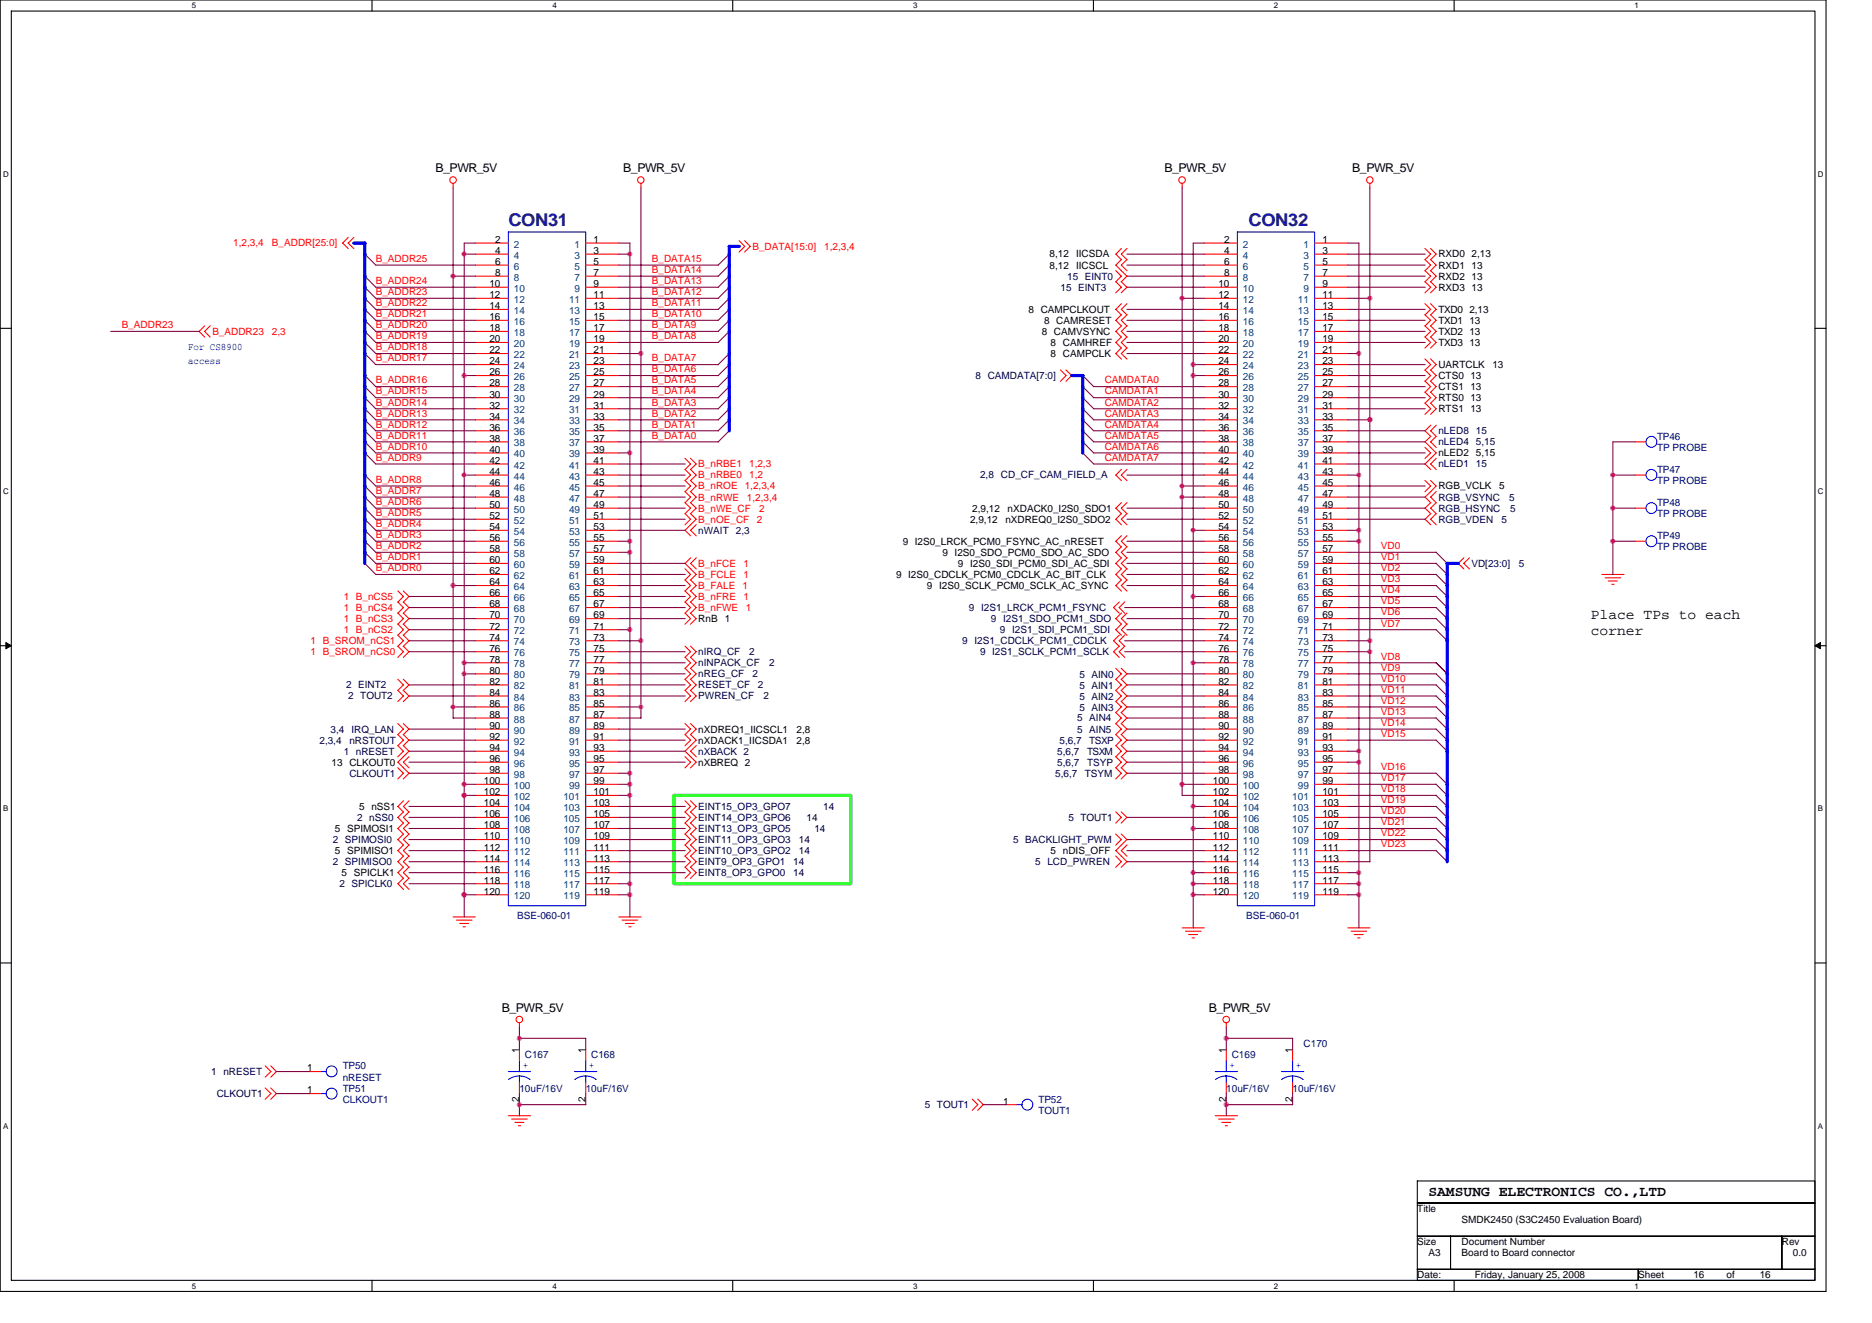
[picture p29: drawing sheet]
<svg xmlns="http://www.w3.org/2000/svg" width="297mm" height="210mm" viewBox="0 0 297 210" stroke-linecap="round" stroke-linejoin="round" font-family="sans-serif">
<defs><g id="words">
<g font-size="2.8" fill="#000080">
<text x="80.7" y="35.9">CON31</text>
<text x="198.1" y="35.9">CON32</text>
</g>
<g font-size="2.3">
<text x="252.4" y="98.2">Place TPs to each</text>
<text x="252.4" y="100.7">corner</text>
<text x="226.6" y="189.8">SAMSUNG ELECTRONICS CO.,LTD</text>
</g>
<g font-size="1.9">
<text x="69.1" y="27.3">B_PWR_5V</text>
<text x="98.9" y="27.3">B_PWR_5V</text>
<text x="184.8" y="27.3">B_PWR_5V</text>
<text x="214.6" y="27.3">B_PWR_5V</text>
<text x="79.6" y="160.5">B_PWR_5V</text>
<text x="191.8" y="160.5">B_PWR_5V</text>
</g>
<g font-size="1.6" fill="#f00">
<text x="37" y="39.1">1,2,3,4</text>
<text x="43.2" y="39.1">B_ADDR[25:0]</text>
<text x="59.6" y="41.6">B_ADDR25</text>
<text x="103.4" y="41.6">B_DATA15</text>
<text x="119.4" y="39.6">B_DATA[15:0]</text>
<text x="130.8" y="39.6">1,2,3,4</text>
<text x="59.6" y="45.1">B_ADDR24</text>
<text x="59.6" y="46.8">B_ADDR23</text>
<text x="103.4" y="43.3">B_DATA14</text>
<text x="103.4" y="46.8">B_DATA12</text>
<text x="103.4" y="45.1">B_DATA13</text>
<text x="19.3" y="52.1">B_ADDR23</text>
<text x="33.7" y="53.1">B_ADDR23</text>
<text x="43.2" y="53.1">2,3</text>
<text x="59.6" y="52.1">B_ADDR20</text>
<text x="59.6" y="50.3">B_ADDR21</text>
<text x="59.6" y="48.6">B_ADDR22</text>
<text x="59.6" y="53.8">B_ADDR19</text>
<text x="103.4" y="52.1">B_DATA9</text>
<text x="103.4" y="53.8">B_DATA8</text>
<text x="103.4" y="50.3">B_DATA10</text>
<text x="103.4" y="48.6">B_DATA11</text>
<text x="59.6" y="57.3">B_ADDR17</text>
<text x="59.6" y="55.6">B_ADDR18</text>
<text x="103.4" y="57.3">B_DATA7</text>
<text x="103.4" y="59.1">B_DATA6</text>
<text x="59.6" y="60.8">B_ADDR16</text>
<text x="59.6" y="64.3">B_ADDR14</text>
<text x="59.6" y="62.6">B_ADDR15</text>
<text x="103.4" y="60.8">B_DATA5</text>
<text x="103.4" y="64.3">B_DATA3</text>
<text x="103.4" y="62.6">B_DATA4</text>
<text x="175.3" y="64.3">CAMDATA2</text>
<text x="175.3" y="60.8">CAMDATA0</text>
<text x="175.3" y="62.6">CAMDATA1</text>
<text x="59.6" y="69.6">B_ADDR11</text>
<text x="59.6" y="67.8">B_ADDR12</text>
<text x="59.6" y="66.1">B_ADDR13</text>
<text x="59.6" y="71.4">B_ADDR10</text>
<text x="103.4" y="69.6">B_DATA0</text>
<text x="103.4" y="67.8">B_DATA1</text>
<text x="103.4" y="66.1">B_DATA2</text>
<text x="175.3" y="67.8">CAMDATA4</text>
<text x="175.3" y="71.4">CAMDATA6</text>
<text x="175.3" y="69.6">CAMDATA5</text>
<text x="175.3" y="66.1">CAMDATA3</text>
<text x="59.6" y="76.6">B_ADDR8</text>
<text x="59.6" y="73.1">B_ADDR9</text>
<text x="110.8" y="77.7">B_nROE</text>
<text x="110.8" y="74.1">B_nRBE1</text>
<text x="110.8" y="75.9">B_nRBE0</text>
<text x="118.2" y="77.7">1,2,3,4</text>
<text x="118.9" y="74.1">1,2,3</text>
<text x="118.9" y="75.9">1,2</text>
<text x="175.3" y="73.1">CAMDATA7</text>
<text x="59.6" y="81.9">B_ADDR5</text>
<text x="59.6" y="80.1">B_ADDR6</text>
<text x="59.6" y="78.4">B_ADDR7</text>
<text x="59.6" y="83.6">B_ADDR4</text>
<text x="110.8" y="79.4">B_nRWE</text>
<text x="110.8" y="81.2">B_nWE_CF</text>
<text x="110.8" y="82.9">B_nOE_CF</text>
<text x="118.5" y="79.4">1,2,3,4</text>
<text x="120.1" y="82.9">2</text>
<text x="120.5" y="81.2">2</text>
<text x="59.6" y="87.1">B_ADDR2</text>
<text x="59.6" y="88.9">B_ADDR1</text>
<text x="59.6" y="85.4">B_ADDR3</text>
<text x="110.8" y="89.9">B_nFCE</text>
<text x="118" y="89.9">1</text>
<text x="219.1" y="87.1">VD0</text>
<text x="219.1" y="88.9">VD1</text>
<text x="54.5" y="95.2">1 B_nCS5</text>
<text x="59.6" y="90.6">B_ADDR0</text>
<text x="110.8" y="95.2">B_nFRE</text>
<text x="110.8" y="93.4">B_FALE</text>
<text x="110.8" y="91.7">B_FCLE</text>
<text x="117.8" y="93.4">1</text>
<text x="118" y="95.2">1</text>
<text x="118" y="91.7">1</text>
<text x="219.1" y="94.1">VD4</text>
<text x="219.1" y="92.4">VD3</text>
<text x="219.1" y="90.6">VD2</text>
<text x="219.1" y="95.9">VD5</text>
<text x="54.5" y="100.4">1 B_nCS2</text>
<text x="54.5" y="98.7">1 B_nCS3</text>
<text x="54.5" y="96.9">1 B_nCS4</text>
<text x="110.8" y="96.9">B_nFWE</text>
<text x="118.3" y="96.9">1</text>
<text x="219.1" y="99.4">VD7</text>
<text x="219.1" y="97.6">VD6</text>
<text x="49.3" y="103.9">1 B_SROM_nCS0</text>
<text x="49.3" y="102.2">1 B_SROM_nCS1</text>
<text x="219.1" y="104.6">VD8</text>
<text x="219.1" y="106.4">VD9</text>
<text x="219.1" y="108.2">VD10</text>
<text x="219.1" y="109.9">VD11</text>
<text x="219.1" y="111.7">VD12</text>
<text x="219.1" y="113.4">VD13</text>
<text x="219.1" y="116.9">VD15</text>
<text x="219.1" y="115.2">VD14</text>
<text x="219.1" y="125.7">VD18</text>
<text x="219.1" y="123.9">VD17</text>
<text x="219.1" y="122.2">VD16</text>
<text x="219.1" y="130.9">VD21</text>
<text x="219.1" y="127.4">VD19</text>
<text x="219.1" y="129.2">VD20</text>
<text x="219.1" y="132.7">VD22</text>
<text x="219.1" y="134.5">VD23</text>
</g>
<g font-size="1.6">
<text x="78.5" y="38.5">2</text>
<text x="78.5" y="40.3">4</text>
<text x="94.2" y="38.5">1</text>
<text x="94.2" y="40.3">3</text>
<text x="166.5" y="40.9">8,12</text>
<text x="170.7" y="40.9">IICSDA</text>
<text x="194.2" y="38.5">2</text>
<text x="194.2" y="40.3">4</text>
<text x="209.8" y="38.5">1</text>
<text x="209.8" y="40.3">3</text>
<text x="228.2" y="40.9">RXD0 2,13</text>
<text x="77.7" y="45.6">10</text>
<text x="77.7" y="47.3">12</text>
<text x="78.5" y="42">6</text>
<text x="78.5" y="43.8">8</text>
<text x="94.2" y="42">5</text>
<text x="94.2" y="43.8">7</text>
<text x="94.2" y="45.6">9</text>
<text x="94.2" y="47.3">11</text>
<text x="166.5" y="42.6">8,12</text>
<text x="170.7" y="42.6">IICSCL</text>
<text x="193.3" y="45.6">10</text>
<text x="193.3" y="47.3">12</text>
<text x="194.2" y="42">6</text>
<text x="194.2" y="43.8">8</text>
<text x="209.8" y="42">5</text>
<text x="209.8" y="43.8">7</text>
<text x="209.8" y="45.6">9</text>
<text x="209.8" y="47.3">11</text>
<text x="228.2" y="44.4">RXD2 13</text>
<text x="228.2" y="42.6">RXD1 13</text>
<text x="228.2" y="46.1">RXD3 13</text>
<text x="77.7" y="49.1">14</text>
<text x="77.7" y="50.8">16</text>
<text x="77.7" y="52.6">18</text>
<text x="94.2" y="49.1">13</text>
<text x="94.2" y="50.8">15</text>
<text x="94.2" y="52.6">17</text>
<text x="163.2" y="49.6">8 CAMPCLKOUT</text>
<text x="165.3" y="53.1">8 CAMVSYNC</text>
<text x="165.7" y="51.4">8 CAMRESET</text>
<text x="193.3" y="49.1">14</text>
<text x="193.3" y="50.8">16</text>
<text x="193.3" y="52.6">18</text>
<text x="209.8" y="49.1">13</text>
<text x="209.8" y="50.8">15</text>
<text x="209.8" y="52.6">17</text>
<text x="228.2" y="51.4">TXD1 13</text>
<text x="228.2" y="53.1">TXD2 13</text>
<text x="228.2" y="49.6">TXD0 2,13</text>
<text x="77.7" y="54.3">20</text>
<text x="77.7" y="56.1">22</text>
<text x="77.7" y="57.8">24</text>
<text x="77.7" y="59.6">26</text>
<text x="94.2" y="54.3">19</text>
<text x="94.2" y="56.1">21</text>
<text x="94.2" y="57.8">23</text>
<text x="94.2" y="59.6">25</text>
<text x="166.7" y="54.9">8 CAMHREF</text>
<text x="166.7" y="56.6">8 CAMPCLK</text>
<text x="193.3" y="54.3">20</text>
<text x="193.3" y="56.1">22</text>
<text x="193.3" y="57.8">24</text>
<text x="193.3" y="59.6">26</text>
<text x="209.8" y="54.3">19</text>
<text x="209.8" y="56.1">21</text>
<text x="209.8" y="57.8">23</text>
<text x="209.8" y="59.6">25</text>
<text x="228.2" y="58.4">UARTCLK</text>
<text x="228.2" y="54.9">TXD3 13</text>
<text x="236.8" y="58.4">13</text>
<text x="77.7" y="61.3">28</text>
<text x="77.7" y="63.1">30</text>
<text x="77.7" y="64.8">32</text>
<text x="94.2" y="61.3">27</text>
<text x="94.2" y="63.1">29</text>
<text x="94.2" y="64.8">31</text>
<text x="193.3" y="61.3">28</text>
<text x="193.3" y="63.1">30</text>
<text x="193.3" y="64.8">32</text>
<text x="209.8" y="61.3">27</text>
<text x="209.8" y="63.1">29</text>
<text x="209.8" y="64.8">31</text>
<text x="228.2" y="65.4">RTS1 13</text>
<text x="228.2" y="61.9">CTS1 13</text>
<text x="228.2" y="60.1">CTS0 13</text>
<text x="228.2" y="63.6">RTS0 13</text>
<text x="77.7" y="66.6">34</text>
<text x="77.7" y="68.3">36</text>
<text x="77.7" y="70.1">38</text>
<text x="77.7" y="71.8">40</text>
<text x="94.2" y="66.6">33</text>
<text x="94.2" y="68.3">35</text>
<text x="94.2" y="70.1">37</text>
<text x="94.2" y="71.8">39</text>
<text x="193.3" y="66.6">34</text>
<text x="193.3" y="68.3">36</text>
<text x="193.3" y="70.1">38</text>
<text x="193.3" y="71.8">40</text>
<text x="209.8" y="66.6">33</text>
<text x="209.8" y="68.3">35</text>
<text x="209.8" y="70.1">37</text>
<text x="209.8" y="71.8">39</text>
<text x="77.7" y="73.6">42</text>
<text x="77.7" y="75.4">44</text>
<text x="77.7" y="77.1">46</text>
<text x="94.2" y="73.6">41</text>
<text x="94.2" y="75.4">43</text>
<text x="94.2" y="77.1">45</text>
<text x="193.3" y="73.6">42</text>
<text x="193.3" y="75.4">44</text>
<text x="193.3" y="77.1">46</text>
<text x="209.8" y="73.6">41</text>
<text x="209.8" y="75.4">43</text>
<text x="209.8" y="77.1">45</text>
<text x="228.2" y="72.4">nLED2 5,15</text>
<text x="228.2" y="77.7">RGB_VCLK</text>
<text x="237.9" y="77.7">5</text>
<text x="77.7" y="78.8">48</text>
<text x="77.7" y="80.6">50</text>
<text x="77.7" y="82.4">52</text>
<text x="94.2" y="78.8">47</text>
<text x="94.2" y="80.6">49</text>
<text x="94.2" y="82.4">51</text>
<text x="153.9" y="82.9">2,9,12</text>
<text x="154.3" y="81.2">2,9,12</text>
<text x="159.5" y="82.9">nXDREQ0_I2S0_SDO2</text>
<text x="159.9" y="81.2">nXDACK0_I2S0_SDO1</text>
<text x="193.3" y="78.8">48</text>
<text x="193.3" y="80.6">50</text>
<text x="193.3" y="82.4">52</text>
<text x="209.8" y="78.8">47</text>
<text x="209.8" y="80.6">49</text>
<text x="209.8" y="82.4">51</text>
<text x="77.7" y="84.1">54</text>
<text x="77.7" y="85.9">56</text>
<text x="77.7" y="87.6">58</text>
<text x="77.7" y="89.4">60</text>
<text x="94.2" y="84.1">53</text>
<text x="94.2" y="85.9">55</text>
<text x="94.2" y="87.6">57</text>
<text x="94.2" y="89.4">59</text>
<text x="143.2" y="86.4">9 I2S0_LRCK_PCM0_FSYNC_AC_nRESET</text>
<text x="149.5" y="88.2">9 I2S0_SDO_PCM0_SDO_AC_SDO</text>
<text x="152" y="89.9">9 I2S0_SDI_PCM0_SDI_AC_SDI</text>
<text x="193.3" y="84.1">54</text>
<text x="193.3" y="85.9">56</text>
<text x="193.3" y="87.6">58</text>
<text x="193.3" y="89.4">60</text>
<text x="209.8" y="84.1">53</text>
<text x="209.8" y="85.9">55</text>
<text x="209.8" y="87.6">57</text>
<text x="209.8" y="89.4">59</text>
<text x="77.7" y="91.1">62</text>
<text x="77.7" y="92.9">64</text>
<text x="77.7" y="94.6">66</text>
<text x="94.2" y="91.1">61</text>
<text x="94.2" y="92.9">63</text>
<text x="94.2" y="94.6">65</text>
<text x="142.2" y="91.7">9 I2S0_CDCLK_PCM0_CDCLK_AC_BIT_CLK</text>
<text x="147.1" y="93.4">9 I2S0_SCLK_PCM0_SCLK_AC_SYNC</text>
<text x="193.3" y="91.1">62</text>
<text x="193.3" y="92.9">64</text>
<text x="193.3" y="94.6">66</text>
<text x="209.8" y="91.1">61</text>
<text x="209.8" y="92.9">63</text>
<text x="209.8" y="94.6">65</text>
<text x="77.7" y="96.4">68</text>
<text x="77.7" y="98.1">70</text>
<text x="77.7" y="99.9">72</text>
<text x="77.7" y="101.6">74</text>
<text x="94.2" y="96.4">67</text>
<text x="94.2" y="98.1">69</text>
<text x="94.2" y="99.9">71</text>
<text x="94.2" y="101.6">73</text>
<text x="110.8" y="98.7">RnB</text>
<text x="115" y="98.7">1</text>
<text x="193.3" y="96.4">68</text>
<text x="193.3" y="98.1">70</text>
<text x="193.3" y="99.9">72</text>
<text x="193.3" y="101.6">74</text>
<text x="209.8" y="96.4">67</text>
<text x="209.8" y="98.1">69</text>
<text x="209.8" y="99.9">71</text>
<text x="209.8" y="101.6">73</text>
<text x="77.7" y="103.4">76</text>
<text x="77.7" y="105.1">78</text>
<text x="77.7" y="106.9">80</text>
<text x="94.2" y="103.4">75</text>
<text x="94.2" y="105.1">77</text>
<text x="94.2" y="106.9">79</text>
<text x="193.3" y="103.4">76</text>
<text x="193.3" y="105.1">78</text>
<text x="193.3" y="106.9">80</text>
<text x="209.8" y="103.4">75</text>
<text x="209.8" y="105.1">77</text>
<text x="209.8" y="106.9">79</text>
<text x="77.7" y="108.6">82</text>
<text x="77.7" y="110.4">84</text>
<text x="77.7" y="112.1">86</text>
<text x="77.7" y="113.9">88</text>
<text x="94.2" y="108.6">81</text>
<text x="94.2" y="110.4">83</text>
<text x="94.2" y="112.1">85</text>
<text x="94.2" y="113.9">87</text>
<text x="193.3" y="108.6">82</text>
<text x="193.3" y="110.4">84</text>
<text x="193.3" y="112.1">86</text>
<text x="193.3" y="113.9">88</text>
<text x="209.8" y="108.6">81</text>
<text x="209.8" y="110.4">83</text>
<text x="209.8" y="112.1">85</text>
<text x="209.8" y="113.9">87</text>
<text x="77.7" y="115.7">90</text>
<text x="77.7" y="117.4">92</text>
<text x="77.7" y="119.2">94</text>
<text x="94.2" y="115.7">89</text>
<text x="94.2" y="117.4">91</text>
<text x="94.2" y="119.2">93</text>
<text x="110.8" y="116.2">nXDREQ1_IICSCL1</text>
<text x="110.8" y="118">nXDACK1_IICSDA1</text>
<text x="126.4" y="116.2">2,8</text>
<text x="126.4" y="118">2,8</text>
<text x="193.3" y="115.7">90</text>
<text x="193.3" y="117.4">92</text>
<text x="193.3" y="119.2">94</text>
<text x="209.8" y="115.7">89</text>
<text x="209.8" y="117.4">91</text>
<text x="209.8" y="119.2">93</text>
<text x="52.6" y="121.5">13 CLKOUT0</text>
<text x="76.8" y="124.4">100</text>
<text x="77.7" y="120.9">96</text>
<text x="77.7" y="122.7">98</text>
<text x="94.2" y="120.9">95</text>
<text x="94.2" y="122.7">97</text>
<text x="94.2" y="124.4">99</text>
<text x="110.8" y="121.5">nXBREQ 2</text>
<text x="192.4" y="124.4">100</text>
<text x="193.3" y="120.9">96</text>
<text x="193.3" y="122.7">98</text>
<text x="209.8" y="120.9">95</text>
<text x="209.8" y="122.7">97</text>
<text x="209.8" y="124.4">99</text>
<text x="53.1" y="132">5 SPIMOSI1</text>
<text x="57" y="128.5">5 nSS1</text>
<text x="76.8" y="126.2">102</text>
<text x="76.8" y="127.9">104</text>
<text x="76.8" y="129.7">106</text>
<text x="76.8" y="131.4">108</text>
<text x="94.2" y="126.2">101</text>
<text x="94.2" y="127.9">103</text>
<text x="94.2" y="129.7">105</text>
<text x="94.2" y="131.4">107</text>
<text x="192.4" y="126.2">102</text>
<text x="192.4" y="127.9">104</text>
<text x="192.4" y="129.7">106</text>
<text x="192.4" y="131.4">108</text>
<text x="209.8" y="126.2">101</text>
<text x="209.8" y="127.9">103</text>
<text x="209.8" y="129.7">105</text>
<text x="209.8" y="131.4">107</text>
<text x="53.1" y="135.5">5 SPIMISO1</text>
<text x="76.8" y="133.2">110</text>
<text x="76.8" y="134.9">112</text>
<text x="76.8" y="136.7">114</text>
<text x="94.2" y="133.2">109</text>
<text x="94.2" y="134.9">111</text>
<text x="94.2" y="136.7">113</text>
<text x="166.7" y="135.5">5 nDIS_OFF</text>
<text x="192.4" y="133.2">110</text>
<text x="192.4" y="134.9">112</text>
<text x="192.4" y="136.7">114</text>
<text x="209.8" y="133.2">109</text>
<text x="209.8" y="134.9">111</text>
<text x="209.8" y="136.7">113</text>
<text x="54.2" y="139">5 SPICLK1</text>
<text x="76.8" y="138.4">116</text>
<text x="76.8" y="140.2">118</text>
<text x="76.8" y="141.9">120</text>
<text x="94.2" y="138.4">115</text>
<text x="94.2" y="140.2">117</text>
<text x="94.2" y="141.9">119</text>
<text x="192.4" y="138.4">116</text>
<text x="192.4" y="140.2">118</text>
<text x="192.4" y="141.9">120</text>
<text x="209.8" y="138.4">115</text>
<text x="209.8" y="140.2">117</text>
<text x="209.8" y="141.9">119</text>
<text x="82.4" y="167" transform="rotate(-90 82.4 167)">1</text>
<text x="92.9" y="167" transform="rotate(-90 92.9 167)">1</text>
<text x="194.6" y="167" transform="rotate(-90 194.6 167)">1</text>
<text x="205.1" y="167" transform="rotate(-90 205.1 167)">1</text>
<text x="48.7" y="170">1</text>
<text x="48.7" y="173.5">1</text>
<text x="82.4" y="174.9" transform="rotate(-90 82.4 174.9)">2</text>
<text x="92.9" y="174.9" transform="rotate(-90 92.9 174.9)">2</text>
<text x="159.2" y="175.2">1</text>
<text x="194.6" y="174.9" transform="rotate(-90 194.6 174.9)">2</text>
<text x="205.1" y="174.9" transform="rotate(-90 205.1 174.9)">2</text>
<text x="224.9" y="192.3">Title</text>
<text x="224.9" y="197.5">Size</text>
<text x="231.9" y="197.5">Document Number</text>
<text x="231.9" y="194">SMDK2450 (S3C2450 Evaluation Board)</text>
<text x="282.7" y="197.5">Rev</text>
<text x="224.9" y="202.8">Date:</text>
<text x="226.6" y="199.3">A3</text>
<text x="231.9" y="199.3">Board to Board connector</text>
<text x="234" y="202.8">Friday, January 25, 2008</text>
<text x="259.9" y="202.8">Sheet</text>
<text x="268.7" y="202.8">16</text>
<text x="274" y="202.8">of</text>
<text x="279.2" y="202.8">16</text>
<text x="284.5" y="199.3">0.0</text>
</g>
<g font-size="1.6" fill="#004080">
<text x="81.5" y="39.3">2</text>
<text x="81.5" y="41">4</text>
<text x="91.2" y="39.3">1</text>
<text x="91.2" y="41">3</text>
<text x="197.2" y="39.3">2</text>
<text x="197.2" y="41">4</text>
<text x="206.8" y="39.3">1</text>
<text x="206.8" y="41">3</text>
<text x="81.5" y="42.8">6</text>
<text x="81.5" y="44.5">8</text>
<text x="81.5" y="46.3">10</text>
<text x="91.2" y="42.8">5</text>
<text x="91.2" y="44.5">7</text>
<text x="91.2" y="46.3">9</text>
<text x="197.2" y="42.8">6</text>
<text x="197.2" y="44.5">8</text>
<text x="197.2" y="46.3">10</text>
<text x="206.8" y="42.8">5</text>
<text x="206.8" y="44.5">7</text>
<text x="206.8" y="46.3">9</text>
<text x="81.5" y="48">12</text>
<text x="81.5" y="49.8">14</text>
<text x="81.5" y="51.5">16</text>
<text x="81.5" y="53.3">18</text>
<text x="90.3" y="48">11</text>
<text x="90.3" y="49.8">13</text>
<text x="90.3" y="51.5">15</text>
<text x="90.3" y="53.3">17</text>
<text x="197.2" y="48">12</text>
<text x="197.2" y="49.8">14</text>
<text x="197.2" y="51.5">16</text>
<text x="197.2" y="53.3">18</text>
<text x="205.9" y="48">11</text>
<text x="205.9" y="49.8">13</text>
<text x="205.9" y="51.5">15</text>
<text x="205.9" y="53.3">17</text>
<text x="81.5" y="55.1">20</text>
<text x="81.5" y="56.8">22</text>
<text x="81.5" y="58.6">24</text>
<text x="90.3" y="55.1">19</text>
<text x="90.3" y="56.8">21</text>
<text x="90.3" y="58.6">23</text>
<text x="197.2" y="55.1">20</text>
<text x="197.2" y="56.8">22</text>
<text x="197.2" y="58.6">24</text>
<text x="205.9" y="55.1">19</text>
<text x="205.9" y="56.8">21</text>
<text x="205.9" y="58.6">23</text>
<text x="81.5" y="60.3">26</text>
<text x="81.5" y="62.1">28</text>
<text x="81.5" y="63.8">30</text>
<text x="81.5" y="65.6">32</text>
<text x="90.3" y="60.3">25</text>
<text x="90.3" y="62.1">27</text>
<text x="90.3" y="63.8">29</text>
<text x="90.3" y="65.6">31</text>
<text x="197.2" y="60.3">26</text>
<text x="197.2" y="62.1">28</text>
<text x="197.2" y="63.8">30</text>
<text x="197.2" y="65.6">32</text>
<text x="205.9" y="60.3">25</text>
<text x="205.9" y="62.1">27</text>
<text x="205.9" y="63.8">29</text>
<text x="205.9" y="65.6">31</text>
<text x="81.5" y="67.3">34</text>
<text x="81.5" y="69.1">36</text>
<text x="81.5" y="70.8">38</text>
<text x="90.3" y="67.3">33</text>
<text x="90.3" y="69.1">35</text>
<text x="90.3" y="70.8">37</text>
<text x="197.2" y="67.3">34</text>
<text x="197.2" y="69.1">36</text>
<text x="197.2" y="70.8">38</text>
<text x="205.9" y="67.3">33</text>
<text x="205.9" y="69.1">35</text>
<text x="205.9" y="70.8">37</text>
<text x="81.5" y="72.6">40</text>
<text x="81.5" y="74.3">42</text>
<text x="81.5" y="76.1">44</text>
<text x="81.5" y="77.8">46</text>
<text x="90.3" y="72.6">39</text>
<text x="90.3" y="74.3">41</text>
<text x="90.3" y="76.1">43</text>
<text x="90.3" y="77.8">45</text>
<text x="197.2" y="72.6">40</text>
<text x="197.2" y="74.3">42</text>
<text x="197.2" y="76.1">44</text>
<text x="197.2" y="77.8">46</text>
<text x="205.9" y="72.6">39</text>
<text x="205.9" y="74.3">41</text>
<text x="205.9" y="76.1">43</text>
<text x="205.9" y="77.8">45</text>
<text x="81.5" y="79.6">48</text>
<text x="81.5" y="81.3">50</text>
<text x="81.5" y="83.1">52</text>
<text x="90.3" y="79.6">47</text>
<text x="90.3" y="81.3">49</text>
<text x="90.3" y="83.1">51</text>
<text x="197.2" y="79.6">48</text>
<text x="197.2" y="81.3">50</text>
<text x="197.2" y="83.1">52</text>
<text x="205.9" y="79.6">47</text>
<text x="205.9" y="81.3">49</text>
<text x="205.9" y="83.1">51</text>
<text x="81.5" y="84.9">54</text>
<text x="81.5" y="86.6">56</text>
<text x="81.5" y="88.4">58</text>
<text x="90.3" y="84.9">53</text>
<text x="90.3" y="86.6">55</text>
<text x="90.3" y="88.4">57</text>
<text x="197.2" y="84.9">54</text>
<text x="197.2" y="86.6">56</text>
<text x="197.2" y="88.4">58</text>
<text x="205.9" y="84.9">53</text>
<text x="205.9" y="86.6">55</text>
<text x="205.9" y="88.4">57</text>
<text x="81.5" y="90.1">60</text>
<text x="81.5" y="91.9">62</text>
<text x="81.5" y="93.6">64</text>
<text x="81.5" y="95.4">66</text>
<text x="90.3" y="90.1">59</text>
<text x="90.3" y="91.9">61</text>
<text x="90.3" y="93.6">63</text>
<text x="90.3" y="95.4">65</text>
<text x="197.2" y="90.1">60</text>
<text x="197.2" y="91.9">62</text>
<text x="197.2" y="93.6">64</text>
<text x="197.2" y="95.4">66</text>
<text x="205.9" y="90.1">59</text>
<text x="205.9" y="91.9">61</text>
<text x="205.9" y="93.6">63</text>
<text x="205.9" y="95.4">65</text>
<text x="81.5" y="97.1">68</text>
<text x="81.5" y="98.9">70</text>
<text x="81.5" y="100.6">72</text>
<text x="90.3" y="97.1">67</text>
<text x="90.3" y="98.9">69</text>
<text x="90.3" y="100.6">71</text>
<text x="197.2" y="97.1">68</text>
<text x="197.2" y="98.9">70</text>
<text x="197.2" y="100.6">72</text>
<text x="205.9" y="97.1">67</text>
<text x="205.9" y="98.9">69</text>
<text x="205.9" y="100.6">71</text>
<text x="81.5" y="102.4">74</text>
<text x="81.5" y="104.1">76</text>
<text x="81.5" y="105.9">78</text>
<text x="81.5" y="107.6">80</text>
<text x="90.3" y="102.4">73</text>
<text x="90.3" y="104.1">75</text>
<text x="90.3" y="105.9">77</text>
<text x="90.3" y="107.6">79</text>
<text x="197.2" y="102.4">74</text>
<text x="197.2" y="104.1">76</text>
<text x="197.2" y="105.9">78</text>
<text x="197.2" y="107.6">80</text>
<text x="205.9" y="102.4">73</text>
<text x="205.9" y="104.1">75</text>
<text x="205.9" y="105.9">77</text>
<text x="205.9" y="107.6">79</text>
<text x="81.5" y="109.4">82</text>
<text x="81.5" y="111.1">84</text>
<text x="81.5" y="112.9">86</text>
<text x="90.3" y="109.4">81</text>
<text x="90.3" y="111.1">83</text>
<text x="90.3" y="112.9">85</text>
<text x="197.2" y="109.4">82</text>
<text x="197.2" y="111.1">84</text>
<text x="197.2" y="112.9">86</text>
<text x="205.9" y="109.4">81</text>
<text x="205.9" y="111.1">83</text>
<text x="205.9" y="112.9">85</text>
<text x="81.5" y="114.6">88</text>
<text x="81.5" y="116.4">90</text>
<text x="81.5" y="118.2">92</text>
<text x="81.5" y="119.9">94</text>
<text x="90.3" y="114.6">87</text>
<text x="90.3" y="116.4">89</text>
<text x="90.3" y="118.2">91</text>
<text x="90.3" y="119.9">93</text>
<text x="197.2" y="114.6">88</text>
<text x="197.2" y="116.4">90</text>
<text x="197.2" y="118.2">92</text>
<text x="197.2" y="119.9">94</text>
<text x="205.9" y="114.6">87</text>
<text x="205.9" y="116.4">89</text>
<text x="205.9" y="118.2">91</text>
<text x="205.9" y="119.9">93</text>
<text x="81.5" y="121.6">96</text>
<text x="81.5" y="123.4">98</text>
<text x="81.5" y="125.2">100</text>
<text x="90.3" y="121.6">95</text>
<text x="90.3" y="123.4">97</text>
<text x="90.3" y="125.2">99</text>
<text x="197.2" y="121.6">96</text>
<text x="197.2" y="123.4">98</text>
<text x="197.2" y="125.2">100</text>
<text x="205.9" y="121.6">95</text>
<text x="205.9" y="123.4">97</text>
<text x="205.9" y="125.2">99</text>
<text x="81.5" y="126.9">102</text>
<text x="81.5" y="128.7">104</text>
<text x="81.5" y="130.4">106</text>
<text x="89.4" y="126.9">101</text>
<text x="89.4" y="128.7">103</text>
<text x="89.4" y="130.4">105</text>
<text x="197.2" y="126.9">102</text>
<text x="197.2" y="128.7">104</text>
<text x="197.2" y="130.4">106</text>
<text x="205.1" y="126.9">101</text>
<text x="205.1" y="128.7">103</text>
<text x="205.1" y="130.4">105</text>
<text x="81.5" y="132.2">108</text>
<text x="81.5" y="133.9">110</text>
<text x="81.5" y="135.7">112</text>
<text x="81.5" y="137.4">114</text>
<text x="89.4" y="132.2">107</text>
<text x="89.4" y="133.9">109</text>
<text x="89.4" y="135.7">111</text>
<text x="89.4" y="137.4">113</text>
<text x="197.2" y="132.2">108</text>
<text x="197.2" y="133.9">110</text>
<text x="197.2" y="135.7">112</text>
<text x="197.2" y="137.4">114</text>
<text x="205.1" y="132.2">107</text>
<text x="205.1" y="133.9">109</text>
<text x="205.1" y="135.7">111</text>
<text x="205.1" y="137.4">113</text>
<text x="81.5" y="139.2">116</text>
<text x="81.5" y="140.9">118</text>
<text x="81.5" y="142.7">120</text>
<text x="89.4" y="139.2">115</text>
<text x="89.4" y="140.9">117</text>
<text x="89.4" y="142.7">119</text>
<text x="197.2" y="139.2">116</text>
<text x="197.2" y="140.9">118</text>
<text x="197.2" y="142.7">120</text>
<text x="205.1" y="139.2">115</text>
<text x="205.1" y="140.9">117</text>
<text x="205.1" y="142.7">119</text>
</g>
<g font-size="1.6" fill="#000040">
<text x="168.3" y="46.1">15 EINT3</text>
<text x="169.4" y="44.4">15 EINT0</text>
<text x="154.8" y="60.1">8 CAMDATA[7:0]</text>
<text x="228.2" y="68.9">nLED8 15</text>
<text x="228.2" y="70.7">nLED4 5,15</text>
<text x="155.5" y="75.9">2,8</text>
<text x="158.8" y="75.9">CD_CF_CAM_FIELD_A</text>
<text x="228.2" y="74.1">nLED1 15</text>
<text x="228.2" y="82.9">RGB_VDEN</text>
<text x="228.2" y="79.4">RGB_VSYNC</text>
<text x="228.2" y="81.2">RGB_HSYNC</text>
<text x="238.2" y="82.9">5</text>
<text x="239.5" y="79.4">5</text>
<text x="239.6" y="81.2">5</text>
<text x="110.8" y="84.7">nWAIT</text>
<text x="116.8" y="84.7">2,3</text>
<text x="233.5" y="89.9">VD[23:0]</text>
<text x="241" y="89.9">5</text>
<text x="153.8" y="96.9">9 I2S1_LRCK_PCM1_FSYNC</text>
<text x="157.2" y="98.7">9 I2S1_SDO_PCM1_SDO</text>
<text x="158.7" y="100.4">9 I2S1_SDI_PCM1_SDI</text>
<text x="110.8" y="107.5">nREG_CF</text>
<text x="110.8" y="103.9">nIRQ_CF</text>
<text x="110.8" y="105.7">nINPACK_CF</text>
<text x="118.9" y="103.9">2</text>
<text x="119.4" y="107.5">2</text>
<text x="122" y="105.7">2</text>
<text x="152.7" y="102.2">9 I2S1_CDCLK_PCM1_CDCLK</text>
<text x="155.5" y="103.9">9 I2S1_SCLK_PCM1_SCLK</text>
<text x="171.3" y="107.6">5 AIN0</text>
<text x="54.9" y="109.2">2 EINT2</text>
<text x="55.2" y="111">2 TOUT2</text>
<text x="110.8" y="111">PWREN_CF</text>
<text x="110.8" y="109.2">RESET_CF</text>
<text x="120.3" y="109.2">2</text>
<text x="121.2" y="111">2</text>
<text x="171.3" y="111.1">5 AIN2</text>
<text x="171.3" y="109.4">5 AIN1</text>
<text x="171.3" y="112.9">5 AIN3</text>
<text x="50.7" y="118">2,3,4</text>
<text x="52.4" y="116.2">3,4</text>
<text x="54.5" y="119.7">1 nRESET</text>
<text x="55.4" y="118">nRSTOUT</text>
<text x="55.8" y="116.2">IRQ_LAN</text>
<text x="110.8" y="119.7">nXBACK 2</text>
<text x="167.8" y="119.7">5,6,7</text>
<text x="168.1" y="118">5,6,7</text>
<text x="170.9" y="114.5">5 AIN4</text>
<text x="170.9" y="116.2">5 AIN5</text>
<text x="172.5" y="119.7">TSXM</text>
<text x="172.8" y="118">TSXP</text>
<text x="55.4" y="123.2">CLKOUT1</text>
<text x="167.4" y="123.2">5,6,7</text>
<text x="167.8" y="121.5">5,6,7</text>
<text x="172.1" y="123.2">TSYM</text>
<text x="172.5" y="121.5">TSYP</text>
<text x="56.7" y="130.2">2 nSS0</text>
<text x="110.8" y="130.2">EINT14_OP3_GPO6</text>
<text x="110.8" y="128.5">EINT15_OP3_GPO7</text>
<text x="110.8" y="132">EINT13_OP3_GPO5</text>
<text x="128" y="130.2">14</text>
<text x="129.2" y="132">14</text>
<text x="130.6" y="128.5">14</text>
<text x="169.5" y="130.2">5 TOUT1</text>
<text x="52.8" y="137.2">2 SPIMISO0</text>
<text x="52.8" y="133.8">2 SPIMOSI0</text>
<text x="110.8" y="133.8">EINT11_OP3_GPO3</text>
<text x="110.8" y="135.5">EINT10_OP3_GPO2</text>
<text x="110.8" y="137.2">EINT9_OP3_GPO1</text>
<text x="125.9" y="137.2">14</text>
<text x="126.8" y="133.8">14</text>
<text x="126.8" y="135.5">14</text>
<text x="160.8" y="133.8">5 BACKLIGHT_PWM</text>
<text x="164.3" y="137.2">5 LCD_PWREN</text>
<text x="53.8" y="140.8">2 SPICLK0</text>
<text x="110.8" y="139">EINT8_OP3_GPO0</text>
<text x="125.9" y="139">14</text>
<text x="33.5" y="170.5">1 nRESET</text>
<text x="34.4" y="174.1">CLKOUT1</text>
<text x="146.7" y="175.8">5 TOUT1</text>
</g>
<g font-size="1.6" fill="#00f">
<text x="29.8" y="55.6">For CS8900</text>
<text x="29.8" y="57.7">access</text>
<text x="82.9" y="169.5">+</text>
<text x="93.4" y="169.5">+</text>
<text x="195.1" y="169.5">+</text>
<text x="205.6" y="169.5">+</text>
</g>
<g font-size="1.6" fill="#000080">
<text x="262.9" y="69.8">TP46</text>
<text x="262.9" y="71.5">TP PROBE</text>
<text x="262.9" y="75">TP47</text>
<text x="262.9" y="76.8">TP PROBE</text>
<text x="262.9" y="80.3">TP48</text>
<text x="262.9" y="82">TP PROBE</text>
<text x="262.9" y="85.6">TP49</text>
<text x="262.9" y="87.3">TP PROBE</text>
<text x="82.1" y="145.8">BSE-060-01</text>
<text x="197.7" y="145.8">BSE-060-01</text>
<text x="83.3" y="167.9">C167</text>
<text x="93.8" y="167.9">C168</text>
<text x="195.4" y="167.9">C169</text>
<text x="206.9" y="166.2">C170</text>
<text x="54.4" y="169.7">TP50</text>
<text x="54.4" y="171.4">nRESET</text>
<text x="54.4" y="173.2">TP51</text>
<text x="82.4" y="173.2">10uF/16V</text>
<text x="92.9" y="173.2">10uF/16V</text>
<text x="194.6" y="173.2">10uF/16V</text>
<text x="205.1" y="173.2">10uF/16V</text>
<text x="54.4" y="174.9">CLKOUT1</text>
<text x="164.8" y="174.9">TP52</text>
<text x="164.8" y="176.7">TOUT1</text>
</g>
<g font-size="1.3">
<text x="30.4" y="1.3">5</text>
<text x="87.6" y="1.3">4</text>
<text x="144.9" y="1.3">3</text>
<text x="202.1" y="1.3">2</text>
<text x="259.4" y="1.3">1</text>
<text x=".5" y="28">D</text>
<text x="288.4" y="28">D</text>
<text x=".5" y="78.4">C</text>
<text x="288.4" y="78.4">C</text>
<text x=".5" y="128.7">B</text>
<text x="288.4" y="128.7">B</text>
<text x=".5" y="179.1">A</text>
<text x="288.4" y="179.1">A</text>
<text x="30.4" y="204.4">5</text>
<text x="87.6" y="204.4">4</text>
<text x="144.9" y="204.4">3</text>
<text x="202.1" y="204.4">2</text>
<text x="259.4" y="204.4">1</text>
</g>
</g></defs>
<path d="M0 0h289.7v204.9h-289.7zM1.8 1.8h286.2v201.3h-286.2z" fill="none" stroke="#000" stroke-width=".17"/>
<g fill="#fff">
<path d="M30.4 .2h.7v1.4h-.7z"/>
<path d="M30.4 203.3h.7v1.4h-.7z"/>
</g>
<path d="M59 0v1.8M59 203.1v1.8" fill="none" stroke="#000" stroke-width=".17"/>
<g fill="#fff">
<path d="M87.6 .2h.7v1.4h-.7z"/>
<path d="M87.6 203.3h.7v1.4h-.7z"/>
</g>
<path d="M116.3 0v1.8M116.3 203.1v1.8" fill="none" stroke="#000" stroke-width=".17"/>
<g fill="#fff">
<path d="M144.9 .2h.7v1.4h-.7z"/>
<path d="M144.9 203.3h.7v1.4h-.7z"/>
</g>
<path d="M173.5 0v1.8M173.5 203.1v1.8" fill="none" stroke="#000" stroke-width=".17"/>
<g fill="#fff">
<path d="M202.1 .2h.7v1.4h-.7z"/>
<path d="M202.1 203.3h.7v1.4h-.7z"/>
</g>
<path d="M230.7 0v1.8M230.7 203.1v1.8" fill="none" stroke="#000" stroke-width=".17"/>
<g fill="#fff">
<path d="M259.4 .2h.6v1.4h-.6z"/>
<path d="M259.4 203.3h.6v1.4h-.6z"/>
<path d="M.5 26.9h.9v1.4h-.9z"/>
<path d="M288.4 26.9h.9v1.4h-.9z"/>
<path d="M.5 77.3h.9v1.4h-.9z"/>
<path d="M288.4 77.3h.9v1.4h-.9z"/>
</g>
<path d="M0 52.1h1.8M288 52.1h1.7" fill="none" stroke="#000" stroke-width=".17"/>
<g fill="#fff">
<path d="M.5 127.6h.8v1.4h-.8z"/>
<path d="M288.4 127.6h.9v1.4h-.9z"/>
</g>
<path d="M0 102.4h1.8M288 102.4h1.7" fill="none" stroke="#000" stroke-width=".17"/>
<path d="M.9 101.9l.9 .5-.9 .5zM288 102.4l.9-.5v1z" fill="#000" stroke="#000" stroke-width=".16"/>
<g fill="#fff">
<path d="M.5 177.9h.8v1.4h-.8z"/>
<path d="M288.4 177.9h.9v1.4h-.9z"/>
</g>
<path d="M0 152.8h1.8M288 152.8h1.7M224.9 187.4h63.1v3.5h-63.1zM224.9 190.9h63.1v5.2h-63.1zM224.9 196.1h5.3v5.3h-5.3zM230.2 196.1h52.5v5.3h-52.5zM282.7 196.1h5.3v5.3h-5.3zM224.9 201.4h35v1.7h-35zM259.9 201.4h28.1v1.7h-28.1z" fill="none" stroke="#000" stroke-width=".17"/>
<path d="M107 126.2h28v14h-28z" fill="none" stroke="#0f0" stroke-width=".51"/>
<g fill="none" stroke="#f00" stroke-width=".17">
<path d="M55.3 37.7l-.9 .9 .9 .9M56.2 37.7l-1 .9 1 .9M71.9 29.1v.7M75.4 38.6h5.3M92.9 38.6h5.3M101.7 29.1v.7M117.3 38.2l.9 .9-.9 .9M118.1 38.2l.9 .9-.9 .9M177.9 39.4l-.8 .9 .8 .9M178.8 39.4l-.9 .9 .9 .9M187.6 29.1v.7M191.1 38.6h5.2"/>
<path d="M208.6 38.6h5.3M217.4 29.1v.7M226.1 39.4l.9 .9-.9 .9M227 39.4l.9 .9-.9 .9M32.5 51.7l-.9 .9 .9 .9M33.4 51.7l-.9 .9 .9 .9M75.4 40.3h5.3M75.4 42.1h5.3M75.4 43.8h5.3M75.4 45.6h5.3M75.4 47.3h5.3M75.4 49.1h5.3"/>
<path d="M75.4 50.8h5.3M75.4 52.6h5.3M75.4 54.3h5.3M75.4 56.1h5.3M75.4 57.8h5.3M75.4 59.6h5.3M92.9 40.3h5.3M92.9 42.1h5.3M92.9 43.8h5.3M92.9 45.6h5.3M92.9 47.3h5.3M92.9 49.1h5.3"/>
<path d="M92.9 50.8h5.3M92.9 52.6h5.3M92.9 54.3h5.3M92.9 56.1h5.3M92.9 57.8h5.3M92.9 59.6h5.3M168.3 58.7l.9 .9-.9 .9M169.1 58.7l.9 .9-.9 .9M177 44.7l.9 .9-.9 .9M177 42.9l.9 .9-.9 .9M177.9 44.7l.9 .9-.9 .9M177.9 42.9l.9 .9-.9 .9"/>
<path d="M177.9 48.2l-.8 .9 .8 .9M177.9 51.7l-.8 .9 .8 .9M177.9 53.4l-.8 .9 .8 .9M177.9 41.2l-.8 .9 .8 .9M177.9 49.9l-.8 .9 .8 .9M177.9 55.2l-.8 .9 .8 .9M178.8 48.2l-.9 .9 .9 .9M178.8 51.7l-.9 .9 .9 .9M178.8 53.4l-.9 .9 .9 .9M178.8 41.2l-.9 .9 .9 .9M178.8 49.9l-.9 .9 .9 .9M178.8 55.2l-.9 .9 .9 .9"/>
<path d="M191.1 40.3h5.2M191.1 42.1h5.2M191.1 43.8h5.2M191.1 45.6h5.2M191.1 47.3h5.2M191.1 49.1h5.2M191.1 50.8h5.2M191.1 52.6h5.2M191.1 54.3h5.2M191.1 56.1h5.2M191.1 57.8h5.2M191.1 59.6h5.2"/>
<path d="M208.6 40.3h5.3M208.6 42.1h5.3M208.6 43.8h5.3M208.6 45.6h5.3M208.6 47.3h5.3M208.6 49.1h5.3M208.6 50.8h5.3M208.6 52.6h5.3M208.6 54.3h5.3M208.6 56.1h5.3M208.6 57.8h5.3M208.6 59.6h5.3"/>
<path d="M226.1 56.9l.9 .9-.9 .9M226.1 49.9l.9 .9-.9 .9M226.1 42.9l.9 .9-.9 .9M226.1 58.7l.9 .9-.9 .9M226.1 51.7l.9 .9-.9 .9M226.1 41.2l.9 .9-.9 .9M226.1 48.2l.9 .9-.9 .9M226.1 44.7l.9 .9-.9 .9M226.1 53.4l.9 .9-.9 .9M227 56.9l.9 .9-.9 .9M227 49.9l.9 .9-.9 .9M227 42.9l.9 .9-.9 .9"/>
<path d="M227 58.7l.9 .9-.9 .9M227 51.7l.9 .9-.9 .9M227 41.2l.9 .9-.9 .9M227 48.2l.9 .9-.9 .9M227 44.7l.9 .9-.9 .9M227 53.4l.9 .9-.9 .9M75.4 61.3h5.3M75.4 63.1h5.3M75.4 64.9h5.3M75.4 66.6h5.3M75.4 68.3h5.3M75.4 70.1h5.3"/>
<path d="M75.4 71.9h5.3M75.4 73.6h5.3M75.4 75.4h5.3M75.4 77.1h5.3M75.4 78.9h5.3M92.9 61.3h5.3M92.9 63.1h5.3M92.9 64.9h5.3M92.9 66.6h5.3M92.9 68.3h5.3M92.9 70.1h5.3M92.9 71.9h5.3"/>
<path d="M92.9 73.6h5.3M92.9 75.4h5.3M92.9 77.1h5.3M92.9 78.9h5.3M108.7 78l.9 .9-.9 .9M108.7 76.2l.9 .9-.9 .9M108.7 79.7l.9 .9-.9 .9M108.7 72.7l.9 .9-.9 .9M108.7 74.5l.9 .9-.9 .9M109.6 78l.9 .9-.9 .9M109.6 76.2l.9 .9-.9 .9M109.6 79.7l.9 .9-.9 .9"/>
<path d="M109.6 72.7l.9 .9-.9 .9M109.6 74.5l.9 .9-.9 .9M177.9 79.7l-.8 .9 .8 .9M177.9 74.5l-.8 .9 .8 .9M178.8 79.7l-.9 .9 .9 .9M178.8 74.5l-.9 .9 .9 .9M191.1 61.3h5.2M191.1 63.1h5.2M191.1 64.9h5.2M191.1 66.6h5.2M191.1 68.3h5.2M191.1 70.1h5.2"/>
<path d="M191.1 71.9h5.2M191.1 73.6h5.2M191.1 75.4h5.2M191.1 77.1h5.2M191.1 78.9h5.2M208.6 61.3h5.3M208.6 63.1h5.3M208.6 64.9h5.3M208.6 66.6h5.3M208.6 68.3h5.3M208.6 70.1h5.3M208.6 71.9h5.3"/>
<path d="M208.6 73.6h5.3M208.6 75.4h5.3M208.6 77.1h5.3M208.6 78.9h5.3M226.1 71l.9 .9-.9 .8M226.1 63.9l.9 1-.9 .8M226.1 60.5l.9 .8-.9 1M226.1 76.2l.9 .9-.9 .9M226.1 62.2l.9 .9-.9 .9M227 63.9l.9 1-.9 .8M227 60.5l.9 .8-.9 1M227 76.2l.9 .9-.9 .9"/>
<path d="M227 62.2l.9 .9-.9 .9M227 67.5l-.9 .8 .9 1M227 69.2l-.9 .9 1.8 1.8-1.8 1.7 .9 .9M227 78l-.9 .9 .9 .9M227 79.7l-.9 .9 .9 .9M227.9 67.5l-.9 .8 .9 1M227.9 78l-.9 .9 .9 .9M227.9 79.7l-.9 .9 .9 .9M227.9 69.2l-.9 .9 .9 .9M227.9 72.7l-.9 .9 .9 .9M259.4 70.1h1.8M259.4 75.4h1.8"/>
<path d="M63.1 99l.9 .9-.9 .9M63.1 97.3l.9 .8-.9 .9M63.1 95.5l.9 .9-.9 .9M63.1 93.7l.9 .9-.9 .9M64 99l.9 .9-.9 .9M64 97.3l.9 .8-.9 .9M64 95.5l.9 .9-.9 .9M64 93.7l.9 .9-.9 .9M75.4 91.1h5.3M75.4 80.6h5.3M75.4 82.4h5.3M75.4 84.1h5.3"/>
<path d="M75.4 85.9h5.3M75.4 87.6h5.3M75.4 89.4h5.3M75.4 92.9h5.3M75.4 94.6h5.3M75.4 96.4h5.3M75.4 98.1h5.3M75.4 99.9h5.3M92.9 91.1h5.3M92.9 80.6h5.3M92.9 82.4h5.3M92.9 84.1h5.3"/>
<path d="M92.9 85.9h5.3M92.9 87.6h5.3M92.9 89.4h5.3M92.9 92.9h5.3M92.9 94.6h5.3M92.9 96.4h5.3M92.9 98.1h5.3M92.9 99.9h5.3M108.7 95.5l.9 .9-.9 .9M108.7 93.7l.9 .9-.9 .9M108.7 92l.9 .9-.9 .9M108.7 90.2l.9 .9-.9 .9"/>
<path d="M108.7 81.5l.9 .9-.9 .9M108.7 97.3l.9 .8-.9 .9M109.6 95.5l.9 .9-.9 .9M109.6 93.7l.9 .9-.9 .9M109.6 92l.9 .9-.9 .9M109.6 81.5l.9 .9-.9 .9M109.6 97.3l.9 .8-.9 .9M109.6 83.2l-.9 .9 .9 .9M109.6 88.5l-.9 .9 1.8 1.7-.9 .9M110.5 83.2l-.9 .9 .9 .9M110.5 88.5l-.9 .9 .9 .9M177.6 95.5l-.9 .9 .9 .9"/>
<path d="M177.9 81.5l-.8 .9 .8 .9M177.9 97.3l-.8 .8 .8 .9M177.9 99l-.8 .9 .8 .9M177.9 86.7l-.8 .9 .8 .9M177.9 90.2l-.8 .9 .8 .9M177.9 92l-.8 .9 .8 .9M177.9 88.5l-.8 .9 .8 .9M177.9 85l-.8 .9 .8 .9M178.5 95.5l-.9 .9 .9 .9M178.8 99l-.9 .9 .9 .9M178.8 92l-.9 .9 .9 .9M178.8 90.2l-.9 .9 .9 .9"/>
<path d="M178.8 81.5l-.9 .9 .9 .9M178.8 97.3l-.9 .8 .9 .9M178.8 86.7l-.9 .9 .9 .9M178.8 88.5l-.9 .9 .9 .9M178.8 85l-.9 .9 .9 .9M191.1 91.1h5.2M191.1 80.6h5.2M191.1 82.4h5.2M191.1 84.1h5.2M191.1 85.9h5.2M191.1 87.6h5.2M191.1 89.4h5.2"/>
<path d="M191.1 92.9h5.2M191.1 94.6h5.2M191.1 96.4h5.2M191.1 98.1h5.2M191.1 99.9h5.2M208.6 91.1h5.3M208.6 80.6h5.3M208.6 82.4h5.3M208.6 84.1h5.3M208.6 85.9h5.3M208.6 87.6h5.3M208.6 89.4h5.3"/>
<path d="M208.6 92.9h5.3M208.6 94.6h5.3M208.6 96.4h5.3M208.6 98.1h5.3M208.6 99.9h5.3M227 81.5l-.9 .9 .9 .9M227.9 81.5l-.9 .9 .9 .9M232.3 88.5l-.9 .9 .9 .9M233.2 88.5l-.9 .9 .9 .9M254.2 91.1h3.5M254.7 91.7h2.5M255.2 92.2h1.4"/>
<path d="M255.8 92.7h.3M259.4 80.6h1.8M259.4 85.9h1.8M63.1 114.8l.9 .9-.9 .9M63.1 107.8l.9 .9-.9 .9M63.1 116.5l.9 .9-.9 .9M63.1 118.3l.9 .9-.9 .9M63.1 102.5l.9 .9-.9 .9M63.1 100.8l.9 .9-.9 .9M63.1 109.5l.9 .9-.9 .9M64 114.8l.9 .9-.9 .9M64 107.8l.9 .9-.9 .9"/>
<path d="M64 116.5l.9 .9-.9 .9M64 118.3l.9 .9-.9 .9M64 102.5l.9 .9-.9 .9M64 100.8l.9 .9-.9 .9M64 109.5l.9 .9-.9 .9M75.4 101.7h5.3M75.4 103.4h5.3M75.4 105.2h5.3M75.4 106.9h5.3M75.4 108.7h5.3M75.4 110.4h5.3M75.4 112.2h5.3"/>
<path d="M75.4 113.9h5.3M75.4 115.7h5.3M75.4 117.4h5.3M75.4 119.2h5.3M92.9 101.7h5.3M92.9 103.4h5.3M92.9 105.2h5.3M92.9 106.9h5.3M92.9 108.7h5.3M92.9 110.4h5.3M92.9 112.2h5.3M92.9 113.9h5.3"/>
<path d="M92.9 115.7h5.3M92.9 117.4h5.3M92.9 119.2h5.3M108.7 106l.9 .9-.9 .9M108.7 102.5l.9 .9-.9 .9M108.7 109.5l.9 .9-.9 .9M108.7 104.3l.9 .9-.9 .9M108.7 107.8l.9 .9-.9 .9M108.7 114.8l.9 .9-.9 .9M108.7 116.5l.9 .9-.9 .9M109.6 106l.9 .9-.9 .9M109.6 102.5l.9 .9-.9 .9"/>
<path d="M109.6 109.5l.9 .9-.9 .9M109.6 104.3l.9 .9-.9 .9M109.6 107.8l.9 .9-.9 .9M109.6 114.8l.9 .9-.9 .9M109.6 116.5l.9 .9-.9 .9M109.6 118.3l-.9 .9 .9 .9M110.5 118.3l-.9 .9 .9 .9M177 116.5l.9 .9-.9 .9M177 113l.9 .9-.9 .9M177 107.8l.9 .9-.9 .9M177 114.8l.9 .9-.9 .9M177 109.5l.9 .9-.9 .9"/>
<path d="M177 106l.9 .9-.9 .9M177 111.3l.9 .9-.9 .9M177 118.3l.9 .9-.9 .9M177.6 100.8l-.9 .9 .9 .9M177.6 102.5l-.9 .9 .9 .9M177.9 113l.9 .9-.9 .9M177.9 114.8l.9 .9-.9 .9M177.9 109.5l.9 .9-.9 .9M177.9 116.5l.9 .9-.9 .9M177.9 107.8l.9 .9-.9 .9M177.9 106l.9 .9-.9 .9M177.9 111.3l.9 .9-.9 .9"/>
<path d="M177.9 118.3l.9 .9-.9 .9M178.5 100.8l-.9 .9 .9 .9M178.5 102.5l-.9 .9 .9 .9M191.1 101.7h5.2M191.1 103.4h5.2M191.1 105.2h5.2M191.1 106.9h5.2M191.1 108.7h5.2M191.1 110.4h5.2M191.1 112.2h5.2M191.1 113.9h5.2M191.1 115.7h5.2"/>
<path d="M191.1 117.4h5.2M191.1 119.2h5.2M208.6 101.7h5.3M208.6 103.4h5.3M208.6 105.2h5.3M208.6 106.9h5.3M208.6 108.7h5.3M208.6 110.4h5.3M208.6 112.2h5.3M208.6 113.9h5.3M208.6 115.7h5.3M208.6 117.4h5.3"/>
<path d="M208.6 119.2h5.3M63.1 121.8l.9 .9-.9 .9M64 121.8l.9 .9-.9 .9M64 127l-.9 1 .9 .8M64 120l-.9 .9 .9 .9M64 130.6l-.9 .8 .9 1M64 134l-.9 1 .9 .8M64 139.3l-.9 .9 .9 .9M64 135.8l-.9 .9 .9 .9M64 128.8l-.9 .9 .9 .9M64 132.3l-.9 .9 .9 .9M64 137.6l-.9 .9 .9 .9"/>
<path d="M64.9 127l-.9 1 .9 .8M64.9 120l-.9 .9 .9 .9M64.9 135.8l-.9 .9 .9 .9M64.9 130.6l-.9 .8 .9 1M64.9 134l-.9 1 .9 .8M64.9 139.3l-.9 .9 .9 .9M64.9 128.8l-.9 .9 .9 .9M64.9 132.3l-.9 .9 .9 .9M64.9 137.6l-.9 .9 .9 .9M75.4 120.9h5.3M75.4 122.7h5.3M75.4 124.4h5.3"/>
<path d="M75.4 126.2h5.3M75.4 128h5.3M75.4 129.7h5.3M75.4 131.4h5.3M75.4 133.2h5.3M75.4 135h5.3M75.4 136.7h5.3M75.4 138.5h5.3M92.9 120.9h5.3M92.9 122.7h5.3M92.9 124.4h5.3M92.9 126.2h5.3"/>
<path d="M92.9 128h5.3M92.9 129.7h5.3M92.9 131.4h5.3M92.9 133.2h5.3M92.9 135h5.3M92.9 136.7h5.3M92.9 138.5h5.3M108.7 120l.9 .9-.9 .9M108.7 128.8l.9 .9-.9 .9M108.7 132.3l.9 .9-.9 .9M108.7 134l.9 1-.9 .8M108.7 137.6l.9 .9-.9 .9"/>
<path d="M108.7 127l.9 1-.9 .8M108.7 135.8l.9 .9-.9 .9M108.7 130.6l.9 .8-.9 1M109.6 120l.9 .9-.9 .9M109.6 128.8l.9 .9-.9 .9M109.6 132.3l.9 .9-.9 .9M109.6 134l.9 1-.9 .8M109.6 137.6l.9 .9-.9 .9M109.6 127l.9 1-.9 .8M109.6 135.8l.9 .9-.9 .9M109.6 130.6l.9 .8-.9 1M177 132.3l.9 .9-.9 .9"/>
<path d="M177 121.8l.9 .9-.9 .9M177 120l.9 .9-.9 .9M177 128.8l.9 .9-.9 .9M177 135.8l.9 .9-.9 .9M177.9 120l.9 .9-.9 .9M177.9 132.3l.9 .9-.9 .9M177.9 121.8l.9 .9-.9 .9M177.9 128.8l.9 .9-.9 .9M177.9 134l-.8 1 1.7 1.7-.9 .9M178.8 134l-.9 1 .9 .8M191.1 120.9h5.2M191.1 122.7h5.2"/>
<path d="M191.1 124.4h5.2M191.1 126.2h5.2M191.1 128h5.2M191.1 129.7h5.2M191.1 131.4h5.2M191.1 133.2h5.2M191.1 135h5.2M191.1 136.7h5.2M191.1 138.5h5.2M208.6 120.9h5.3M208.6 122.7h5.3M208.6 124.4h5.3"/>
<path d="M208.6 126.2h5.3M208.6 128h5.3M208.6 129.7h5.3M208.6 131.4h5.3M208.6 133.2h5.3M208.6 135h5.3M208.6 136.7h5.3M208.6 138.5h5.3M71.9 145.5h3.5M72.4 146h2.5M72.9 146.5h1.5M73.5 147h.3"/>
<path d="M75.4 140.2h5.3M75.4 142h5.3M92.9 140.2h5.3M92.9 142h5.3M98.2 145.5h3.5M98.7 146h2.5M99.2 146.5h1.4M99.8 147h.3M187.6 147.2h3.5M188.1 147.7h2.5M188.6 148.3h1.4M189.1 148.8h.4"/>
<path d="M191.1 140.2h5.2M191.1 142h5.2M208.6 140.2h5.3M208.6 142h5.3M213.9 147.2h3.5M214.4 147.7h2.5M214.9 148.3h1.4M215.4 148.8h.4M42.1 172.6l.9 .9-.9 .9M42.1 169.1l.9 .9-.9 .9M43 172.6l.9 .9-.9 .9M43 169.1l.9 .9-.9 .9"/>
<path d="M49.1 170h1.8M49.1 173.5h1.8M80.7 177h3.5M81.2 177.5h2.5M81.7 178.1h1.4M82.3 178.6h.3M82.4 162.3v.7M82.4 166.5v1.8M82.4 171.8v1.7M92.9 166.5v1.8M92.9 171.8v1.7M154.3 174.4l.8 .9-.8 .9"/>
<path d="M155.1 174.4l.9 .9-.9 .9M159.5 175.3h1.8M192.8 177h3.6M193.4 177.5h2.4M193.9 178.1h1.4M194.4 178.6h.4M194.6 162.3v.7M194.6 166.5v1.8M194.6 171.8v1.7M205.1 166.5v1.8M205.1 171.8v1.7"/>
<circle cx="71.9" cy="28.6" r=".52"/>
<circle cx="101.7" cy="28.6" r=".52"/>
<circle cx="187.6" cy="28.6" r=".52"/>
<circle cx="217.3" cy="28.6" r=".52"/>
<circle cx="82.4" cy="161.8" r=".52"/>
<circle cx="194.6" cy="161.8" r=".52"/>
</g>
<g fill="none" stroke="#00f" stroke-width=".17">
<path d="M80.7 36.8h12.2v106.9h-12.2zM196.3 36.8h12.3v106.9h-12.3zM50.9 170h.9M50.9 173.5h.9M80.7 170h3.5M80.7 171.3a2.86 2.86 0 0 1 3.4 0M82.4 168.3v1.7M82.4 170.7v1.1M91.2 170h3.5M91.2 171.3a2.83 2.83 0 0 1 3.4 0M92.9 168.3v1.7M92.9 170.7v1.1"/>
<path d="M161.3 175.3h.9M192.8 170h3.6M192.9 171.3l.6-.4 1.1-.2 .7 .1 1 .5M194.6 168.3v1.7M194.6 170.7v1.1M203.3 170h3.6M203.4 171.3a2.86 2.86 0 0 1 3.4 0M205.1 168.3v1.7M205.1 170.7v1.1"/>
<circle cx="262" cy="70.1" r=".87"/>
<circle cx="262" cy="75.4" r=".87"/>
<circle cx="262" cy="85.9" r=".87"/>
<circle cx="262" cy="80.6" r=".86"/>
<circle cx="52.6" cy="173.5" r=".87"/>
<circle cx="52.6" cy="170" r=".87"/>
<circle cx="163" cy="175.3" r=".87"/>
</g>
<g fill="none" stroke="#800040" stroke-width=".17">
<path d="M71.9 29.8v84.1h3.5M75.4 38.6h-1.7v106.9M98.2 38.6h1.7v106.9M101.7 29.8v84.1h-3.5M187.6 29.8v96.4M191.1 38.6h-1.8v108.6M213.9 38.6h1.7v108.6M217.4 29.8v106.9M17.6 52.6h14M57.9 45.6l1.7 1.7h15.8M57.9 49.1l1.7 1.7h15.8M57.9 47.3l1.7 1.8h15.8"/>
<path d="M57.9 59.6l1.7 1.7h15.8M57.9 50.8l1.7 1.8h15.8M57.9 40.3l1.7 1.8h15.8M57.9 56.1l1.7 1.7h15.8M57.9 52.6l1.7 1.7h15.8M57.9 43.8l1.7 1.8h15.8M57.9 54.3l1.7 1.8h15.8M71.9 43.8h3.5M73.7 59.6h1.7M73.7 40.3h1.7M98.2 57.8h15.8M98.2 42.1h15.8"/>
<path d="M98.2 52.6h15.8M98.2 56.1h3.5M98.2 54.3h15.8M98.2 45.6h15.8M98.2 59.6h15.8M98.2 50.8h15.8M98.2 43.8h15.8M98.2 49.1h15.8M98.2 47.3h15.8M98.2 40.3h1.8M115.7 56.1l-1.8 1.8M115.7 43.8l-1.8 1.8"/>
<path d="M115.7 57.8l-1.8 1.8M115.7 47.3l-1.8 1.8M115.7 42.1l-1.8 1.7M115.7 49.1l-1.8 1.7M115.7 59.6l-1.8 1.8M115.7 40.3l-1.8 1.8M115.7 50.8l-1.8 1.8M115.7 52.6l-1.8 1.8M115.7 45.6l-1.8 1.7M171.8 59.6l1.7 1.7h17.6M178.8 42.1h12.3M178.8 52.6h12.3"/>
<path d="M178.8 56.1h12.3M178.8 54.3h12.3M178.8 45.6h12.3M178.8 50.8h12.3M178.8 43.8h12.3M178.8 49.1h12.3M178.8 40.3h12.3M187.6 47.3h3.5M189.3 57.8h1.8M189.3 59.6h1.8M213.9 57.8h12.2M213.9 42.1h12.2"/>
<path d="M213.9 52.6h12.2M213.9 56.1h1.7M213.9 54.3h12.2M213.9 45.6h12.2M213.9 59.6h12.2M213.9 50.8h12.2M213.9 43.8h12.2M213.9 49.1h12.2M213.9 47.3h3.5M213.9 40.3h12.2M57.9 78.8l1.7 1.8h15.8M57.9 70.1l1.7 1.8h15.8"/>
<path d="M57.9 75.4l1.7 1.7h15.8M57.9 63.1l1.7 1.8h15.8M57.9 68.3l1.7 1.8h15.8M57.9 77.1l1.7 1.8h15.8M57.9 66.6l1.7 1.7h15.8M57.9 64.8l1.7 1.8h15.8M57.9 71.8l1.7 1.8h15.8M57.9 61.3l1.7 1.8h15.8M73.7 75.4h1.7M98.2 70.1h15.8M98.2 68.3h15.8M98.2 78.9h10.5"/>
<path d="M98.2 61.3h15.8M98.2 77.1h10.5M98.2 64.9h15.8M98.2 71.9h1.8M98.2 66.6h15.8M98.2 75.4h10.5M98.2 63.1h15.8M98.2 73.6h10.5M115.7 61.3l-1.8 1.8M115.7 68.3l-1.8 1.8M115.7 64.9l-1.8 1.7M115.7 63.1l-1.8 1.8"/>
<path d="M115.7 66.6l-1.8 1.8M171.8 71.8l1.7 1.8h17.6M171.8 70.1l1.7 1.8h17.6M171.8 68.3l1.7 1.8h17.6M171.8 66.6l1.7 1.7h17.6M171.8 64.8l1.7 1.8h17.6M171.8 63.1l1.7 1.8h17.6M171.8 61.3l1.7 1.8h17.6M178.8 75.4h12.3M187.6 78.9h3.5M187.6 77.1h3.5M213.9 70.1h12.2"/>
<path d="M213.9 68.3h12.2M213.9 78.9h12.2M213.9 61.3h12.2M213.9 77.1h12.2M213.9 64.9h12.2M213.9 71.9h12.2M213.9 66.6h3.5M213.9 75.4h1.7M213.9 63.1h12.2M213.9 73.6h12.2M255.9 75.4h3.6M259.5 70.1h-3.6v21.1"/>
<path d="M57.9 82.4l1.7 1.7h15.8M57.9 85.9l1.7 1.7h15.8M57.9 89.4l1.7 1.7h15.8M57.9 84.1l1.7 1.8h15.8M57.9 87.6l1.7 1.8h15.8M57.9 80.6l1.7 1.8h15.8M64.9 96.4h10.5M64.9 98.1h10.5M64.9 94.6h10.5M64.9 99.9h10.5M71.9 92.9h3.5M98.2 92.9h10.5"/>
<path d="M98.2 96.4h10.5M98.2 89.4h10.5M98.2 82.4h10.5M98.2 91.1h10.5M98.2 98.1h10.5M98.2 80.6h10.5M98.2 87.6h1.8M98.2 94.6h10.5M98.2 84.1h10.5M98.2 85.9h1.8M98.2 99.9h1.8M178.5 96.4h12.6"/>
<path d="M178.8 92.9h12.3M178.8 89.4h12.3M178.8 82.4h12.3M178.8 91.1h12.3M178.8 98.1h12.3M178.8 80.6h12.3M178.8 87.6h12.3M178.8 85.9h12.3M178.8 99.9h12.3M189.3 84.1h1.8M189.3 94.6h1.8M213.9 92.9h14"/>
<path d="M213.9 96.4h14M213.9 89.4h14M213.9 82.4h12.2M213.9 91.1h14M213.9 98.1h14M213.9 80.6h12.2M213.9 87.6h14M213.9 94.6h14M213.9 84.1h1.7M213.9 85.9h1.7M213.9 99.9h14M227.9 99.9l1.7 1.8"/>
<path d="M227.9 87.6l1.7 1.8M227.9 96.4l1.7 1.7M227.9 92.9l1.7 1.7M227.9 98.1l1.7 1.8M227.9 94.6l1.7 1.8M227.9 91.1l1.7 1.8M227.9 89.4l1.7 1.7M255.9 80.6h3.6M255.9 85.9h3.6M64.9 119.2h10.5M64.9 103.4h10.5M64.9 108.7h10.5"/>
<path d="M64.9 110.4h10.5M64.9 101.7h10.5M64.9 115.7h10.5M64.9 117.4h10.5M71.9 112.2h3.5M73.7 105.2h1.7M73.7 106.9h1.7M98.2 119.2h10.5M98.2 103.4h10.5M98.2 108.7h10.5M98.2 105.2h10.5M98.2 110.4h10.5"/>
<path d="M98.2 101.7h3.5M98.2 115.7h10.5M98.2 117.4h10.5M98.2 112.2h3.5M98.2 106.9h10.5M178.5 103.4h12.6M178.5 101.7h12.6M178.8 119.2h12.3M178.8 113.9h12.3M178.8 108.7h12.3M178.8 110.4h12.3M178.8 115.7h12.3"/>
<path d="M178.8 117.4h12.3M178.8 112.2h12.3M178.8 106.9h12.3M189.3 105.2h1.8M213.9 119.2h1.7M213.9 103.4h3.5M213.9 113.9h14M213.9 108.7h14M213.9 105.2h14M213.9 110.4h14M213.9 101.7h3.5M213.9 115.7h14"/>
<path d="M213.9 117.4h14M213.9 112.2h14M213.9 106.9h14M227.9 105.1l1.7 1.8M227.9 106.9l1.7 1.8M227.9 117.4l1.7 1.8M227.9 115.7l1.7 1.7M227.9 113.9l1.7 1.8M227.9 112.1l1.7 1.8M227.9 108.6l1.7 1.8M227.9 110.4l1.7 1.8M64.9 128h10.5"/>
<path d="M64.9 133.2h10.5M64.9 122.7h10.5M64.9 131.4h10.5M64.9 129.7h10.5M64.9 120.9h10.5M64.9 136.7h10.5M64.9 135h10.5M64.9 138.5h10.5M73.7 126.2h1.7M73.7 124.4h1.7M98.2 128h10.5M98.2 133.2h10.5"/>
<path d="M98.2 122.7h1.8M98.2 131.4h10.5M98.2 129.7h10.5M98.2 120.9h10.5M98.2 136.7h10.5M98.2 135h10.5M98.2 126.2h1.8M98.2 138.5h10.5M98.2 124.4h1.8M178.8 133.2h12.3M178.8 122.7h12.3M178.8 129.7h12.3"/>
<path d="M178.8 120.9h12.3M178.8 136.7h12.3M178.8 135h12.3M187.6 126.2h3.5M187.6 124.4h3.5M189.3 128h1.8M189.3 131.4h1.8M189.3 138.5h1.8M213.9 128h14M213.9 133.2h14M213.9 122.7h14M213.9 131.4h14"/>
<path d="M213.9 129.7h14M213.9 120.9h1.7M213.9 136.7h3.5M213.9 135h14M213.9 126.2h14M213.9 138.5h1.7M213.9 124.4h14M227.9 129.7l1.7 1.7M227.9 124.4l1.7 1.8M227.9 133.2l1.7 1.8M227.9 134.9l1.7 1.8M227.9 126.2l1.7 1.8"/>
<path d="M227.9 127.9l1.7 1.8M227.9 131.4l1.7 1.8M227.9 122.7l1.7 1.7M64.9 140.2h10.5M73.7 142h1.7M98.2 140.2h1.8M98.2 142h1.8M189.3 140.2h1.8M189.3 142h1.8M213.9 140.2h1.7M213.9 142h1.7M43.9 173.5h5.2"/>
<path d="M43.9 170h5.2M82.4 164.7h10.6l-.1 1.8M82.4 163v3.5M82.4 173.5v3.5M82.4 175.3h10.6M92.9 173.5v1.8M156 175.3h3.6M194.6 164.7h10.5M194.6 163v3.5M194.6 173.5v3.5M194.6 175.3h10.5M205.1 164.7v1.8"/>
<path d="M205.1 173.5v1.8"/>
</g>
<path d="M56.1 38.6h1.8M57.9 38.6v50.8M117.3 39.1h-1.6v29.3M170 59.6h1.8M171.8 59.6v12.3M231.4 89.4h-1.8v47.3" fill="none" stroke="#00f" stroke-width=".51"/>
<g fill="#f0f" stroke="#f0f" stroke-width=".17">
<circle cx="82.4" cy="164.7" r=".34"/>
<circle cx="194.6" cy="164.7" r=".35"/>
<circle cx="71.9" cy="43.8" r=".35"/>
<circle cx="73.6" cy="126.2" r=".34"/>
<circle cx="73.6" cy="142" r=".34"/>
<circle cx="71.9" cy="112.2" r=".35"/>
<circle cx="73.6" cy="106.9" r=".34"/>
<circle cx="73.6" cy="105.2" r=".34"/>
<circle cx="99.9" cy="87.6" r=".34"/>
<circle cx="101.7" cy="56.1" r=".34"/>
<circle cx="71.9" cy="92.9" r=".35"/>
<circle cx="73.6" cy="40.3" r=".34"/>
<circle cx="101.7" cy="101.6" r=".34"/>
<circle cx="187.6" cy="78.9" r=".34"/>
<circle cx="215.6" cy="142" r=".34"/>
<circle cx="217.4" cy="47.3" r=".34"/>
<circle cx="189.3" cy="57.8" r=".34"/>
<circle cx="189.3" cy="142" r=".34"/>
<circle cx="217.4" cy="103.4" r=".34"/>
<circle cx="189.3" cy="127.9" r=".34"/>
<circle cx="187.6" cy="47.3" r=".34"/>
<circle cx="187.6" cy="77.1" r=".34"/>
<circle cx="217.4" cy="66.6" r=".34"/>
<circle cx="217.4" cy="101.6" r=".34"/>
<circle cx="215.6" cy="119.2" r=".34"/>
<circle cx="215.6" cy="85.9" r=".34"/>
<circle cx="99.9" cy="71.8" r=".34"/>
<circle cx="99.9" cy="124.4" r=".34"/>
<circle cx="189.3" cy="131.4" r=".34"/>
<circle cx="82.4" cy="175.3" r=".34"/>
<circle cx="189.3" cy="59.6" r=".34"/>
<circle cx="189.3" cy="138.4" r=".34"/>
<circle cx="189.3" cy="140.2" r=".34"/>
<circle cx="73.6" cy="124.4" r=".34"/>
<circle cx="194.6" cy="175.3" r=".35"/>
<circle cx="215.6" cy="75.4" r=".34"/>
<circle cx="189.3" cy="84.1" r=".34"/>
<circle cx="73.6" cy="59.6" r=".34"/>
<circle cx="215.6" cy="120.9" r=".34"/>
<circle cx="215.6" cy="138.4" r=".34"/>
<circle cx="99.9" cy="142" r=".34"/>
<circle cx="215.6" cy="56.1" r=".34"/>
<circle cx="215.6" cy="84.1" r=".34"/>
<circle cx="99.9" cy="40.3" r=".34"/>
<circle cx="99.9" cy="99.9" r=".34"/>
<circle cx="99.9" cy="126.2" r=".34"/>
<circle cx="99.9" cy="140.2" r=".34"/>
<circle cx="255.9" cy="85.9" r=".35"/>
<circle cx="73.6" cy="75.4" r=".34"/>
<circle cx="255.9" cy="75.4" r=".35"/>
<circle cx="255.9" cy="80.6" r=".35"/>
<circle cx="99.9" cy="85.9" r=".34"/>
<circle cx="215.6" cy="140.2" r=".34"/>
<circle cx="99.9" cy="122.7" r=".34"/>
<circle cx="189.3" cy="94.6" r=".34"/>
<circle cx="189.3" cy="105.2" r=".34"/>
<circle cx="101.7" cy="112.2" r=".34"/>
<circle cx="187.5" cy="124.4" r=".34"/>
</g>
<use href="#words"/>
</svg>
